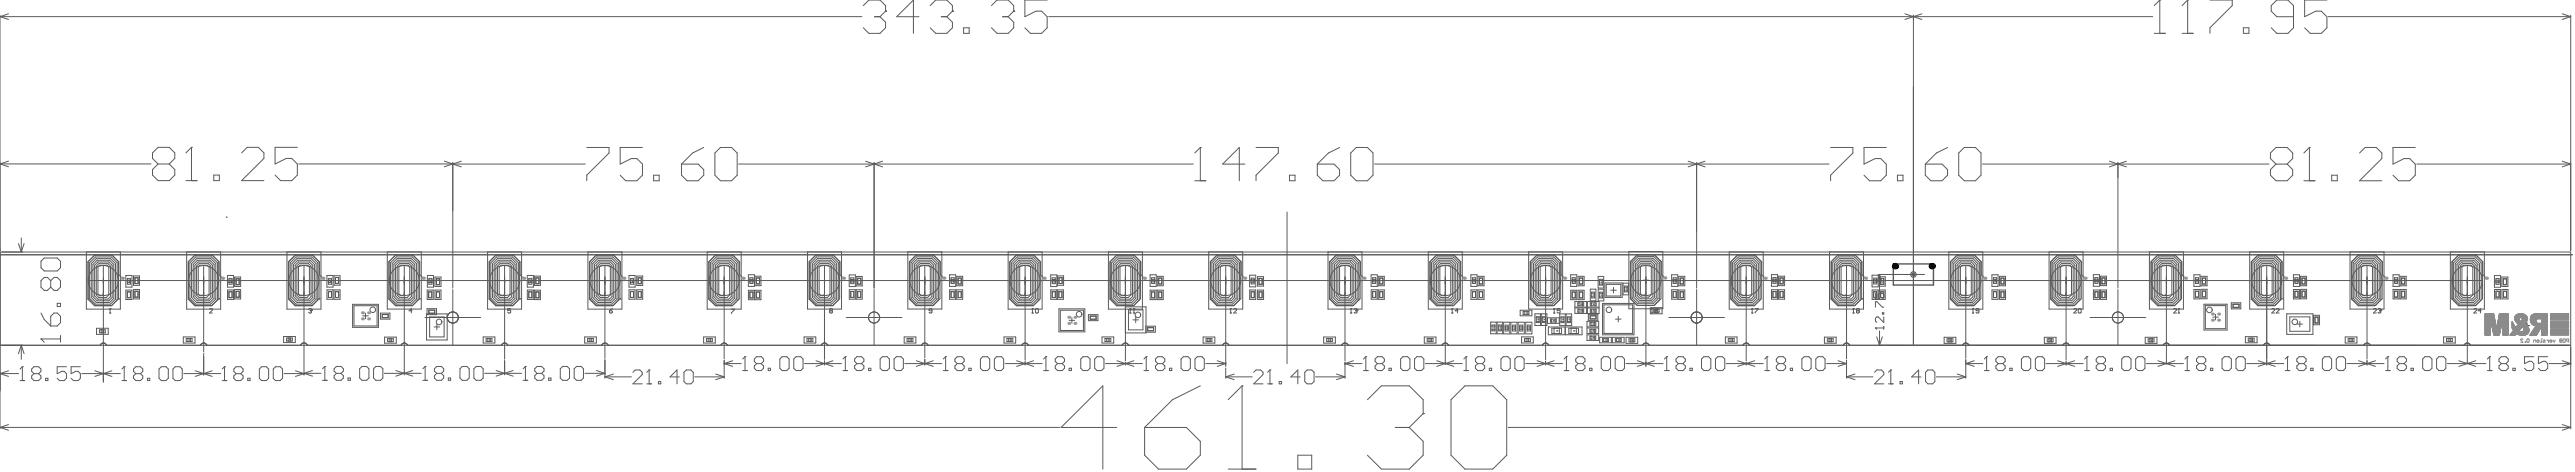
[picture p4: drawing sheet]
<svg xmlns="http://www.w3.org/2000/svg" width="1538mm" height="282mm" viewBox="0 0 1538 282" stroke-linecap="round" stroke-linejoin="round" font-family="sans-serif">
<g fill="none" stroke="#5a5a5a" stroke-width=".6">
<path d="M52 150h20v35h-20zM111 150h21v35h-21zM171 150h21v35h-21zM231 150h21v35h-21zM291 150h21v35h-21zM351 150h20v35h-20zM422 150h21v35h-21zM482 150h21v35h-21zM542 150h21v35h-21zM602 150h20v35h-20zM662 150h20v35h-20zM722 150h20v35h-20z"/>
<path d="M793 150h21v35h-21zM853 150h20v35h-20zM913 150h20v35h-20zM973 150h20v34h-20zM1033 150h20v35h-20zM1093 150h20v35h-20zM1164 150h20v35h-20zM1224 150h20v35h-20zM1284 150h20v35h-20zM1344 150h20v35h-20zM1404 150h20v35h-20zM1464 150h20v35h-20z"/>
<path d="M60 168h3M62 166v3M75 165h4v6h-4zM75 173h4v6h-4zM80 165h3v5h-3zM80 173h3v6h-3zM120 168h3M122 166v3M136 165h4v6h-4zM136 173h3v6h-3zM140 173h4v6h-4zM140 165h4v6h-4z"/>
<path d="M180 168h3M182 166v3M195 165h4v6h-4zM195 173h4v6h-4zM200 165h3v5h-3zM200 173h3v6h-3zM240 168h3M241 166v3M255 173h4v6h-4zM255 165h4v6h-4zM260 173h3v6h-3zM260 165h3v6h-3z"/>
<path d="M300 168h3M301 166v3M315 165h4v6h-4zM315 173h4v6h-4zM319 173h4v6h-4zM319 165h4v6h-4zM360 168h3M361 166v3M376 165h3v6h-3zM376 173h3v6h-3zM380 165h4v5h-4zM380 173h4v6h-4z"/>
<path d="M431 168h3M433 166v3M447 164h4v7h-4zM447 173h4v6h-4zM451 173h4v6h-4zM451 165h4v6h-4zM491 168h3M493 166v3M507 164h4v7h-4zM507 173h4v6h-4zM511 173h4v6h-4zM511 165h4v6h-4z"/>
<path d="M551 167h3M552 166v3M567 164h4v7h-4zM567 173h4v6h-4zM571 173h4v6h-4zM571 165h4v6h-4zM611 168h3M612 166v3M628 164h3v7h-3zM628 173h3v6h-3zM632 173h3v6h-3zM632 165h3v5h-3z"/>
<path d="M671 168h3M672 166v3M687 164h4v7h-4zM687 173h4v6h-4zM691 173h4v6h-4zM691 165h4v6h-4zM730 168h4M732 166v3M746 164h4v7h-4zM746 173h4v6h-4zM751 165h4v6h-4zM751 173h4v6h-4z"/>
<path d="M802 168h3M803 166v3M819 164h4v7h-4zM819 173h4v6h-4zM823 173h4v6h-4zM823 165h4v6h-4zM862 168h3M863 166v3M879 164h3v7h-3zM879 173h3v6h-3zM883 173h3v6h-3zM883 165h3v6h-3z"/>
<path d="M922 168h3M923 166v3M938 164h4v7h-4zM938 173h4v6h-4zM943 173h3v6h-3zM943 165h3v6h-3zM950 173h3v7h-3zM955 165h3v7h-3zM955 173h3v7h-3zM959 169h10v9h-10zM962 173h3M964 172v3"/>
<path d="M970 169h3v7h-3zM981 167h4M983 166v3M999 164h3v7h-3zM999 173h3v6h-3zM1003 173h3v6h-3zM1003 165h3v6h-3zM1041 168h4M1043 166v3M1058 164h4v7h-4zM1058 173h4v6h-4zM1062 165h4v6h-4z"/>
<path d="M1062 173h4v6h-4zM1101 168h4M1103 166v3M1118 164h4v7h-4zM1118 173h4v6h-4zM1122 173h4v6h-4zM1122 165h4v6h-4zM1173 168h3M1174 166v3M1190 164h3v7h-3zM1190 173h3v6h-3zM1194 165h4v6h-4z"/>
<path d="M1194 173h4v6h-4zM1232 168h4M1234 166v3M1250 164h4v7h-4zM1250 173h4v6h-4zM1255 173h3v6h-3zM1255 165h3v6h-3zM1292 168h4M1294 166v3M1310 164h4v7h-4zM1310 173h4v6h-4zM1315 165h3v6h-3z"/>
<path d="M1315 173h3v5h-3zM1352 168h4M1354 166v3M1370 164h4v7h-4zM1370 173h4v6h-4zM1374 165h4v6h-4zM1374 173h4v5h-4zM1412 168h4M1414 166v3M1429 164h4v7h-4zM1429 173h4v5h-4zM1434 165h3v6h-3z"/>
<path d="M1434 173h3v5h-3zM1472 168h3M1474 166v3M1490 165h4v7h-4zM1490 173h4v6h-4zM1494 165h4v6h-4zM1495 173h3v6h-3zM58 196h7v4h-7zM211 182h15v13h-15zM217 189h3M218 187v3M227 187h6v4h-6z"/>
<path d="M255 187h12v16h-12zM255 184h6v4h-6zM259 195h4M261 194v3M633 184h15v14h-15zM639 191h3M640 190v3M650 188h6v3h-6zM672 183h13v16h-13zM677 191h3M678 189v4M684 195h6v3h-6z"/>
<path d="M890 192h4v7h-4zM894 192h4v7h-4zM898 192h4v7h-4zM902 192h4v7h-4zM907 192h3v7h-3zM908 185h7v4h-7zM911 192h4v7h-4zM917 187h3v7h-3zM921 187h3v7h-3zM924 190h7v3h-7zM925 195h20v5h-20zM932 187h3v7h-3z"/>
<path d="M935 195v5M935 187h4v7h-4zM941 180h7v3h-7zM941 184h7v3h-7zM948 192h7v3h-7zM948 196h7v3h-7zM948 200h7v3h-7zM948 180h7v3h-7zM948 184h7v3h-7zM949 188h5v3h-5zM957 181h19v19h-19zM965 191h3"/>
<path d="M967 189v3M986 184h7v3h-7zM1316 182h14v15h-14zM1322 189h3M1323 188v3M1333 181h5v3h-5zM1366 187h16v13h-16zM1372 194h3M1374 192v3M1382 188h4v6h-4zM1508 194h3M1509 193v3"/>
<path d="M109 201h7v4h-7zM169 201h7v4h-7zM230 201h7v4h-7zM289 201h7v4h-7zM349 201h7v4h-7zM420 201h7v4h-7zM480 201h7v4h-7zM540 201h7v4h-7zM600 201h7v4h-7zM658 201h7v4h-7zM719 201h7v4h-7zM791 201h7v4h-7z"/>
<path d="M851 201h7v4h-7zM909 201h7v4h-7zM956 201h6v4h-6zM963 201h7v4h-7zM971 201h7v4h-7zM1031 201h7v4h-7zM1090 201h7v4h-7zM1161 201h7v4h-7zM1221 201h7v4h-7zM1281 201h7v4h-7zM1341 201h7v4h-7zM1401 201h7v4h-7z"/>
<path d="M1460 201h7v4h-7z"/>
</g>
<path d="M1131 158h24v12h-24z" fill="none" stroke="#5a5a5a" stroke-width=".85"/>
<g fill="#5a5a5a">
<circle cx="61" cy="198" r=".3"/>
<circle cx="77" cy="168" r=".3"/>
<circle cx="113" cy="203" r=".3"/>
<circle cx="138" cy="168" r=".3"/>
<circle cx="173" cy="203" r=".3"/>
<circle cx="233" cy="203" r=".3"/>
<circle cx="257" cy="168" r=".3"/>
<circle cx="292" cy="203" r=".3"/>
<circle cx="317" cy="168" r=".3"/>
<circle cx="378" cy="168" r=".3"/>
<circle cx="424" cy="203" r=".3"/>
<circle cx="449" cy="168" r=".3"/>
<circle cx="484" cy="203" r=".3"/>
<circle cx="509" cy="168" r=".3"/>
<circle cx="544" cy="203" r=".3"/>
<circle cx="603" cy="203" r=".3"/>
<circle cx="629" cy="168" r=".3"/>
<circle cx="662" cy="203" r=".3"/>
<circle cx="689" cy="168" r=".3"/>
<circle cx="722" cy="203" r=".3"/>
<circle cx="748" cy="168" r=".3"/>
<circle cx="794" cy="203" r=".3"/>
<circle cx="821" cy="168" r=".3"/>
<circle cx="854" cy="203" r=".3"/>
<circle cx="892" cy="196" r=".3"/>
<circle cx="900" cy="196" r=".3"/>
<circle cx="896" cy="196" r=".3"/>
<circle cx="904" cy="196" r=".3"/>
<circle cx="912" cy="203" r=".3"/>
<circle cx="909" cy="196" r=".3"/>
<circle cx="913" cy="196" r=".3"/>
<circle cx="912" cy="187" r=".3"/>
<circle cx="919" cy="191" r=".3"/>
<circle cx="922" cy="191" r=".3"/>
<circle cx="930" cy="198" r=".4"/>
<circle cx="933" cy="191" r=".3"/>
<circle cx="928" cy="191" r=".3"/>
<circle cx="940" cy="198" r=".4"/>
<circle cx="937" cy="191" r=".3"/>
<circle cx="940" cy="168" r=".3"/>
<circle cx="944" cy="182" r=".3"/>
<circle cx="944" cy="186" r=".3"/>
<circle cx="951" cy="202" r=".3"/>
<circle cx="951" cy="194" r=".3"/>
<circle cx="951" cy="198" r=".3"/>
<circle cx="952" cy="186" r=".3"/>
<circle cx="952" cy="182" r=".3"/>
<circle cx="952" cy="176" r=".3"/>
<circle cx="959" cy="203" r=".3"/>
<circle cx="956" cy="176" r=".3"/>
<circle cx="956" cy="169" r=".3"/>
<circle cx="967" cy="203" r=".3"/>
<circle cx="971" cy="173" r=".3"/>
<circle cx="989" cy="186" r=".3"/>
<circle cx="1000" cy="168" r=".3"/>
<circle cx="1034" cy="203" r=".3"/>
<circle cx="1060" cy="167" r=".3"/>
<circle cx="1093" cy="203" r=".3"/>
<circle cx="1120" cy="168" r=".3"/>
<circle cx="1165" cy="203" r=".3"/>
<circle cx="1192" cy="168" r=".3"/>
<circle cx="1225" cy="203" r=".3"/>
<circle cx="1285" cy="203" r=".3"/>
<circle cx="1312" cy="168" r=".3"/>
<circle cx="1345" cy="203" r=".3"/>
<circle cx="1372" cy="168" r=".3"/>
<circle cx="1404" cy="203" r=".3"/>
<circle cx="1431" cy="168" r=".3"/>
<circle cx="1463" cy="203" r=".3"/>
<circle cx="1492" cy="168" r=".3"/>
<circle cx="197" cy="168" r=".3"/>
<circle cx="353" cy="203" r=".3"/>
<circle cx="569" cy="168" r=".3"/>
<circle cx="880" cy="168" r=".3"/>
<circle cx="975" cy="203" r=".3"/>
<circle cx="1252" cy="167" r=".3"/>
</g>
<g fill="none" stroke="#5a5a5a" stroke-width=".6">
<path d="M0 97v53M0 98l5 2M0 98h90M5 96l-5 2M94 98h7M94 98l-3-3v-4l3-3h7l3 3v4l-3 3M94 98l-3 3v4l3 3h7l3-3v-4l-3-3M114 88h.1M114 88v20M114 88l-3 3M144 91l4-3h6l4 3v4l-14 13h14M178 88h-14v10l7-3h3l4 3v7l-4 3h-6l-4-3"/>
<path d="M265 96l5 2h-92M270 97v75M276 96l-11 4M350 98h-80l6 2M350 88h14v3l-14 14v3M384 88h-14v10l7-3h3l4 3v7l-4 3h-6l-4-3M407 98h10l3 3v4l-3 3h-7l-3-3zM420 88l-6 3-7 7M427 91l3-3h7l3 3v14l-3 3h-7l-3-3zM441 98h272M517 96l10 4M522 97v75"/>
<path d="M527 96l-10 4M717 88h.1M717 88v20M717 88l-3 3M744 98h-14l10-10v20M750 88h14v3l-14 14v3M787 98h10l3 3v4l-3 3h-7l-3-3zM800 88l-6 3-7 7M807 91l3-3h7l3 3v14l-3 3h-7l-3-3zM821 98h272M1008 96l11 4M1013 97v75"/>
<path d="M1019 96l-11 4M1093 88h14v3l-14 14v3M1127 88h-14v10l7-3h3l4 3v7l-4 3h-6l-4-3M1150 98h10l3 3v4l-3 3h-7l-3-3zM1163 88l-6 3-7 7M1170 91l3-3h7l3 3v14l-3 3h-7l-3-3zM1184 98h171M1260 96l10 4M1265 97v75M1270 96l-10 4M1360 98h6M1360 98l-4-3v-4l4-3h6l3 3v4l-3 3"/>
<path d="M1360 98l-4 3v4l4 3h6l3-3v-4l-3-3M1379 88h.1M1379 88v20M1379 88l-3 3M1409 91l4-3h6l4 3v4l-14 13h14M1443 88h-14v10l7-3h3l4 3v7l-4 3h-6l-4-3M1444 98h92M1530 96l6 2M1536 98l-6 2M1536 97v53M111 108h7M128 105h3v3h-3z"/>
<path d="M390 105h4v3h-4zM714 108h6M770 105h4v3h-4zM1133 105h4v3h-4zM1376 108h7M1393 105h3v3h-3zM135 130h.1M0 150v56h1536v-56h-1535M0 152h1537M57 152l-4 4v22l4 4h10l4-4M62 159v17M67 152l4 4v22"/>
<path d="M117 152l-4 4v22l4 4h10l4-4M122 159v17M127 152l4 4v22M177 152l-4 4v22l4 4h10l4-4M182 159v17M187 152l4 4v22M236 152l-4 4v22l4 4h10l5-4M242 159v17M246 152l5 4v22M296 152l-4 4v22l4 4h10l4-4M301 159v17M306 152l4 4v22"/>
<path d="M356 152l-4 4v22l4 4h10l4-4M361 159v17M366 152l4 4v22M428 152l-4 4v22l4 4h10l4-4v-22l-4-4M433 159v17M488 152l-5 4v22l5 4h10l4-4v-22l-4-4M492 159v17M547 152l-4 4v22l4 4h10l4-4v-22l-4-4M552 159v17M607 152l-4 4v22l4 4h10l4-4v-22l-4-4M612 159v17M667 152l-4 4v22l4 4h10l4-4v-22l-4-4"/>
<path d="M672 159v17M727 152l-4 4v22l4 4h10l4-4v-22l-4-4M732 159v17M798 152l-4 4v22l4 4h10l4-4v-22l-4-4M803 159v17M858 152l-4 4v22l4 4h10l4-4v-22l-4-4M863 159v17M918 152l-4 4v22l4 4h10l4-4v-22l-4-4M923 159v17M978 152l-4 4v22l4 4h10l4-4v-22l-4-4M983 159v17M1038 152l-4 4v22l4 4h10l4-4v-22l-4-4"/>
<path d="M1043 159v17M1098 152l-4 4v22l4 4h10l4-4M1103 159v17M1108 152l4 4v22M1169 152l-4 4v22l4 4h10l4-4v-22l-4-4M1174 159v17M1229 152l-4 4v22l4 4h10l4-4v-22l-4-4M1234 159v17M1289 152l-4 4v22l4 4h10l4-4v-22l-4-4M1294 159v17M1349 152l-4 4v22l4 4h10l4-4M1354 159v17"/>
<path d="M1359 152l4 4v22M1409 152l-4 4v22l4 4h10l4-4v-22l-4-4M1414 159v17M1469 152l-4 4v22l4 4h10l4-4v-22l-4-4M1474 159v17M53 168h18M71 178h.1M71 179h.1M76 174h2v4h-2zM78 167v2M78 167v-1h-2v4h2v-1M78 167h-2v2h2"/>
<path d="M81 166h1v3h-1zM81 174h1v3h-1zM113 168h18M122 165v5M131 178h.1M131 179h.1M137 174h2v4h-2zM139 167v2M139 167v-1h-2v4h2v-1M139 167h-2v2h2M141 174h2v3h-2zM141 167h2v3h-2z"/>
<path d="M173 168h18M191 179h.1M191 178h.1M196 174h2v4h-2zM198 167v2M198 167v-1h-2v4h2v-1M198 167h-2v2h2M200 166h2v3h-2zM200 174h2v4h-2zM232 168h18M241 165v5M251 179h.1"/>
<path d="M251 178h.1M256 174h2v4h-2zM258 167v2M258 167v-1h-2v4h2v-1M258 167h-2v2h2M261 174h2v4h-2zM261 167h2v3h-2zM270 173v33M292 168h18M301 165v5M310 179h.1M310 178h.1"/>
<path d="M316 174h2v4h-2zM318 167v2M318 167v-1h-2v4h2v-1M318 167h-2v2h2M320 166h2v3h-2zM320 174h2v4h-2zM352 168h18M370 179h.1M370 178h.1M377 174h1v4h-1zM378 167v2M378 167v-1h-1v4h1v-1"/>
<path d="M378 167h-1v2h1M381 166h2v3h-2zM381 174h2v4h-2zM424 168h18M448 174h2v4h-2zM450 167v1M450 167v-1h-2v3h2v-1M450 167h-2v1h2M452 166h2v4h-2zM452 174h2v4h-2zM483 168h19M508 174h2v4h-2z"/>
<path d="M510 167v1M510 167v-1h-2v3h2v-1M510 167h-2v1h2M512 166h2v4h-2zM512 174h2v4h-2zM522 173v33M543 168h18M568 174h2v4h-2zM570 167v1M570 167v-1h-2v3h2v-1M570 167h-2v1h2M572 166h2v4h-2z"/>
<path d="M572 174h2v4h-2zM603 168h18M629 174h1v4h-1zM629 168h1M629 167h1M630 167v1M630 167v-1h-1v3h1v-1M632 174h2v4h-2zM633 166h1v3h-1zM663 168h18M688 174h2v4h-2zM690 167v1"/>
<path d="M690 167v-1h-2v3h2v-1M690 167h-2v1h2M692 166h2v4h-2zM692 174h2v4h-2zM723 168h18M747 174h2v4h-2zM749 167v2M749 167v-1h-2v4h2v-1M749 167h-2v2h2M752 166h2v4h-2zM752 174h2v4h-2zM794 168h18"/>
<path d="M820 174h2v4h-2zM822 167v1M822 167v-1h-2v3h2v-1M822 167h-2v1h2M824 166h2v4h-2zM824 174h2v4h-2zM854 168h18M880 174h1v4h-1zM881 167v1M881 167v-1h-1v3h1v-1M881 167h-1v1h1M884 166h2v4h-2z"/>
<path d="M884 174h2v4h-2zM914 168h18M939 174h2v4h-2zM941 167v1M941 167v-1h-2v3h2v-1M941 167h-2v1h2M943 166h2v4h-2zM943 174h2v4h-2zM951 174h2v1h-2zM951 177h2v1h-2zM951 175v2M952 175v2"/>
<path d="M955 167h2v3h-2zM955 170h2M955 167h2M955 174h2v4h-2zM955 177h2M955 175h2M959 170h9v7h-9zM970 172v2M972 172h-2v-1h2v3h-2h2M974 168h18M999 174h2v4h-2zM1001 167v1"/>
<path d="M1001 167v-1h-2v3h2v-1M1001 167h-2v1h2M1004 166h1v4h-1zM1004 174h1v4h-1zM1013 173v33M1034 168h18M1059 174h2v4h-2zM1061 167v1M1061 167h-2v1h2M1061 167v-1h-2v3h2v-1M1063 166h2v4h-2zM1063 174h2v4h-2z"/>
<path d="M1094 168h18M1112 178h.1M1112 179h.1M1119 174h2v4h-2zM1121 167v2M1121 167v-1h-2v4h2v-1M1121 167h-2v2h2M1123 166h2v4h-2zM1123 174h2v4h-2zM1142 163l2 2M1144 163l-2 2M1165 168h18"/>
<path d="M1191 174h2v4h-2zM1193 167v1M1193 167v-1h-2v3h2v-1M1193 167h-2v1h2M1195 166h2v4h-2zM1195 174h2v4h-2zM1225 168h18M1251 174h2v4h-2zM1253 167v1M1253 167h-2v1h2M1253 167v-1h-2v3h2v-1M1256 166h1v4h-1z"/>
<path d="M1256 174h1v4h-1zM1265 173v33M1285 168h18M1311 174h2v3h-2zM1313 167v1M1313 167v-1h-2v3h2v-1M1313 167h-2v1h2M1316 166h1v4h-1zM1316 174h1v3h-1zM1345 168h18M1363 178h.1M1371 174h2v3h-2z"/>
<path d="M1373 167v1M1373 167v-1h-2v3h2v-1M1373 167h-2v1h2M1375 166h2v4h-2zM1375 174h2v3h-2zM1405 168h18M1430 174h2v3h-2zM1432 167v1M1432 167v-1h-2v3h2v-1M1432 167h-2v1h2M1435 166h1v4h-1zM1435 174h1v3h-1z"/>
<path d="M1465 168h18M1491 169h2M1491 174h2v3h-2zM1493 167v2M1493 167v-1h-2v4h2v-1M1493 167h-2v2M1495 167h2v3h-2zM1495 174h2v3h-2zM59 197h4v2h-4zM60 197v2M62 197v2M65 187h1"/>
<path d="M66 184v3M211 183h14v12h-14zM228 188h4v2h-4zM254 190h33M256 185h4v2h-4zM257 189h8v12h-8zM505 190h34M633 185h14v12h-14zM651 189h4v2h-4zM674 185h9v12h-9zM686 196h3v2h-3zM891 197h2"/>
<path d="M891 194h2v4h-2zM891 195h2M895 197h2M895 195h2M895 194h2v4h-2zM899 194h2v4h-2v-1h2v-2h-2zM899 195v2M905 195v2M905 195v-1h-2v4h2v-1M905 195h-2v2h2M908 195v-1h2v4h-2v-1M908 195h2v2h-2"/>
<path d="M908 195v2M910 186h3v2h-3zM910 186v2M912 194h2v1h-2zM912 197h2v1h-2zM912 195v2M913 186v2M914 195v2M918 189h1v4h-1zM918 192h1M918 190h1M921 192h2"/>
<path d="M921 189h2v4h-2zM921 190h2M927 191v1h-1v-1h4v1h-1v-1M927 192h2M927 196h6v3h-6zM928 196v3M931 196v3M932 192h2M932 189h2v4h-2zM932 190h2M936 192h2M936 189h2v4h-2z"/>
<path d="M936 190h2M937 196h6v3h-6zM938 196v3M942 196v3M942 181h4v2h-4zM942 185h4v1h-4zM943 181v2M943 185v1M945 181v2M945 185v1M950 197h3v1h-3zM950 189h3v1h-3z"/>
<path d="M950 181h3v2h-3zM950 194v-1v1h3v-1v1M950 197v1M950 193h3M951 186v-1h-1v1h3v-1v1M951 185h2M951 181v2M953 197v1M953 181v2M958 182h17v17h-17zM988 185h3v1h-3zM989 185v1"/>
<path d="M990 185v1M997 190h33M1248 190h34M1317 183h12v13h-12zM1334 182h3v2h-3zM1368 189h12v9h-12zM1383 189h2v4h-2zM0 207v49M64 206a2 2 0 0 0-2-1 2 2 0 0 0-2 1M111 202h4v2h-4zM112 202v2M114 202v2"/>
<path d="M120 206a2 2 0 0 1 2-1 2 2 0 0 1 2 1M171 202h4v2h-4zM172 202v2M174 202v2M180 206a2.1 2.1 0 0 1 2-1 2.1 2.1 0 0 1 2 1M231 202h4v2h-4zM232 202v2M234 202v2M243 206a2 2 0 0 0-1-1 2 2 0 0 0-2 1M290 202h4v2h-4zM291 202v2M293 202v2"/>
<path d="M303 206a2 2 0 0 0-2-1 2 2 0 0 0-1 1 2 2 0 0 1 1-1 2 2 0 0 1 2 1M351 202h3v2h-3zM352 202v2M353 202v2M363 206a2 2 0 0 0-2-1 2 2 0 0 0-2 1M422 202h4v2h-4zM423 202v2M425 202v2M434 206a2 2 0 0 0-1-1 2 2 0 0 0-2 1M482 202h4v2h-4zM483 202v2M485 202v2"/>
<path d="M491 206a2 2 0 0 1 1-1 2 2 0 0 1 2 1M542 202h3v2h-3zM543 202v2M544 202v2M551 206a2 2 0 0 1 1-1 2 2 0 0 1 2 1M601 202h4v2h-4zM602 202v2M604 202v2M610 206a2 2 0 0 1 2-1 2 2 0 0 1 2 1M660 202h4v2h-4zM661 202v2M663 202v2"/>
<path d="M671 205a2 2 0 0 1 3 1 2 2 0 0 0-2-1 2 2 0 0 0-2 1zM720 202h4v2h-4zM721 202v2M723 202v2M734 206a2 2 0 0 0-2-1 2 2 0 0 0-2 1M792 202h4v2h-4zM793 202v2M795 202v2M805 206a2 2 0 0 0-2-1 2 2 0 0 0-1 1M853 202h3v2h-3zM854 202v2M855 202v2"/>
<path d="M865 206a2 2 0 0 0-2-1 2 2 0 0 0-2 1M911 202h3v2h-3zM912 202v2M913 202v2M925 206a2 2 0 0 0-2-1 2 2 0 0 0-2 1M950 201v2v-2h3v2v-2M950 202h3M957 202h4v2h-4zM958 202v2M960 202v2M965 202h3v2h-3zM966 202v2"/>
<path d="M968 202v2M973 202h4v2h-4zM974 202v2M976 202v2M981 206a2 2 0 0 1 2-1 2 2 0 0 1 2 1M1032 202h4v2h-4zM1033 202v2M1035 202v2M1041 206a2 2 0 0 1 2-1 2 2 0 0 1 2 1M1092 202h3v2h-3zM1093 202v2M1094 202v2"/>
<path d="M1101 206a2 2 0 0 1 2-1 2 2 0 0 1 2 1M1163 202h4v2h-4zM1164 202v2M1166 202v2M1176 206a2 2 0 0 0-2-1 2 2 0 0 0-2 1M1223 202h3v2h-3zM1224 202v2M1225 202v2M1232 206a2 2 0 0 1 2-1 2 2 0 0 1 2 1M1283 202h4v2h-4zM1284 202v2M1286 202v2"/>
<path d="M1296 206a2 2 0 0 0-2-1 2 2 0 0 0-2 1M1343 202h3v2h-3zM1344 202v2M1345 202v2M1356 206a2 2 0 0 0-2-1 2 2 0 0 0-2 1M1403 202h3v2h-3zM1404 202v2M1405 202v2M1416 206a2 2 0 0 0-2-1 2 2 0 0 0-2 1M1461 202h4v2h-4zM1462 202v2M1464 202v2"/>
<path d="M1472 206a2 2 0 0 1 2-1 2 2 0 0 1 2 1M1536 207v49M717 230l-17 9-16 16M742 230h.1M742 230v50M742 230l-8 9M817 239l8-9h17l8 9v8M867 239l8-9h17l8 9v33l-8 8h-17l-8-8zM0 255l5 2M0 255h633M5 254l-5 1M667 255h-33l25-25v50"/>
<path d="M684 255h25l8 9v8l-8 8h-17l-8-8zM833 255h9M842 255l8 9v8l-8 8h-17l-8-8M850 247h.1M850 247l-8 8M901 255h635M1530 254l6 1M1536 255l-6 2M775 272h9v8h-9zM734 280h16"/>
<circle cx="1143" cy="164" r="1.7"/>
<circle cx="223" cy="185" r="1.7"/>
<circle cx="262" cy="192" r="1.7"/>
<circle cx="270" cy="190" r="3"/>
<circle cx="522" cy="190" r="3"/>
<circle cx="645" cy="188" r="1.7"/>
<circle cx="680" cy="188" r="1.7"/>
<circle cx="961" cy="185" r="1.7"/>
<circle cx="1013" cy="190" r="3"/>
<circle cx="1265" cy="190" r="3"/>
<circle cx="1320" cy="185" r="1.7"/>
<circle cx="1371" cy="192" r="1.7"/>
</g>
<circle cx="66" cy="184" r=".2" fill="#5a5a5a"/>
<path d="M66 184l-1 1M125 185l1-1 1 1-2 2h2M184 185l2-1v1" fill="none" stroke="#5a5a5a" stroke-width=".6"/>
<circle cx="186" cy="185" r=".2" fill="#5a5a5a"/>
<path d="M185 186h1M186 186v1l-2-1M186 185v1M437 185h2l-2 2M496 186h1M496 186v1l1-1M496 186v-1v-1l1 1v1M807 187h.1M807 184v3" fill="none" stroke="#5a5a5a" stroke-width=".6"/>
<circle cx="807" cy="184" r=".2" fill="#5a5a5a"/>
<path d="M807 184v1M809 185l1-1 1 1" fill="none" stroke="#5a5a5a" stroke-width=".6"/>
<circle cx="811" cy="185" r=".2" fill="#5a5a5a"/>
<path d="M810 186h.1M810 186h1l-1 1-1-1M811 185l-1 1M867 187h1M867 184v3" fill="none" stroke="#5a5a5a" stroke-width=".6"/>
<circle cx="867" cy="184" r=".2" fill="#5a5a5a"/>
<path d="M867 184v1M871 186h-2l2-2v3M928 187h1M928 184v3" fill="none" stroke="#5a5a5a" stroke-width=".6"/>
<circle cx="928" cy="184" r=".2" fill="#5a5a5a"/>
<path d="M246 186h-2l2-2v3M305 184h-2v2l1-1 1 1v1l-2-1M364 186h1h1l-2 1zM366 184l-2 2M557 186l-2-1v-1l2 1v1l-1 1-1-1M616 187h1M617 184v3M928 184v1M932 184h-2v2l1-1 1 1-1 1-1-1" fill="none" stroke="#5a5a5a" stroke-width=".6"/>
<circle cx="617" cy="184" r=".2" fill="#5a5a5a"/>
<path d="M617 184l-1 1M618 185l1-1 1 1v2l-2-1zM675 187h1M675 184v3" fill="none" stroke="#5a5a5a" stroke-width=".6"/>
<circle cx="675" cy="184" r=".2" fill="#5a5a5a"/>
<path d="M675 184v1M677 187h1M677 184v3" fill="none" stroke="#5a5a5a" stroke-width=".6"/>
<circle cx="677" cy="184" r=".2" fill="#5a5a5a"/>
<path d="M677 184v1M735 187h1M735 184v3" fill="none" stroke="#5a5a5a" stroke-width=".6"/>
<circle cx="735" cy="184" r=".2" fill="#5a5a5a"/>
<path d="M735 184v1M737 185v-1l2 1-2 2h2M986 187h1M987 184v3" fill="none" stroke="#5a5a5a" stroke-width=".6"/>
<circle cx="987" cy="184" r=".2" fill="#5a5a5a"/>
<path d="M987 184l-1 1M989 186h1l-1 1zM990 184l-1 2M1107 187h1M1107 184v3" fill="none" stroke="#5a5a5a" stroke-width=".6"/>
<circle cx="1107" cy="184" r=".2" fill="#5a5a5a"/>
<path d="M1107 184v1M1109 186v-1v-1l2 1-1 1M1109 186v1l2-1h-1M1109 186h1M1239 185v-1l1 1-1 2h1M1241 185l1-1 1 1v2l-2-1zM1298 185l1-1 1 1-2 2h2M1301 187h1M1301 184v3" fill="none" stroke="#5a5a5a" stroke-width=".6"/>
<circle cx="1301" cy="184" r=".2" fill="#5a5a5a"/>
<path d="M1301 184v1M1357 185v-1l2 1-2 2h2M1360 185v-1l1 1-1 2h1M1418 185v-1l1 1-1 2h1M1420 185l2-1v1" fill="none" stroke="#5a5a5a" stroke-width=".6"/>
<circle cx="1422" cy="185" r=".2" fill="#5a5a5a"/>
<path d="M1046 187h1M1047 184v3M1421 186h1M1422 186v1l-2-1M1422 185v1" fill="none" stroke="#5a5a5a" stroke-width=".6"/>
<circle cx="1047" cy="184" r=".2" fill="#5a5a5a"/>
<path d="M1047 184l-1 1M1048 184h2l-2 3M1178 187h1M1179 184v3" fill="none" stroke="#5a5a5a" stroke-width=".6"/>
<circle cx="1179" cy="184" r=".2" fill="#5a5a5a"/>
<g fill="none" stroke="#5a5a5a" stroke-width=".6">
<path d="M0 9v225M0 10l5 2M0 10h515M5 8l-5 2M516 3l3-3h7l3 3v4M522 10h4M526 10l3 3v4l-3 3h-7l-3-3M529 7h.1M529 7l-3 3M549 10h-13l10-10v20M556 3l3-3h7l3 3v4M562 10h4"/>
<path d="M566 10l3 3v4l-3 3h-7l-3-3M569 7h.1M569 7l-3 3M576 17h3v3h-3zM592 3l4-3h6l4 3v4M599 10h3M602 10l4 3v4l-4 3h-6l-4-3M606 7h.1M606 7l-4 3M625 0h-13v10l7-3h3l3 3v7l-3 3h-6l-4-3M626 10h660M1138 8l10 4"/>
<path d="M1143 9v197M1148 8l-10 4M1287 20h6M1290 0h.1M1290 0v20M1290 0l-3 3M1303 20h7M1307 0h.1M1307 0v20M1307 0l-4 3M1320 0h13v3l-13 14v3M1340 17h3v3h-3z"/>
<path d="M1370 10h-10l-3-3v-4l3-3h7l3 3v14l-3 3h-7l-3-3M1390 0h-13v10l6-3h4l3 3v7l-3 3h-7l-3-3M1391 10h145M1530 8l6 2M1536 10l-6 2M1536 9v141M769 127v90M0 152h1537M1 150h13M11 145l2 5M13 142v8M14 145l-1 5"/>
<path d="M24 156l2-2h8l2 2v4l-2 2h-8l-2-2zM30 168l2-2h2l2 2v3l-2 2h-2l-2-2M30 168v3M30 168l-2-2h-2l-2 2v3l2 2h2l2-2M122 168v42M182 168v56M242 168v56M301 168v47M361 168v46M433 168v46M492 168v47M552 168v46"/>
<path d="M612 168v47M672 168v48M732 168v51M803 168v48M863 168v50M923 168v47M983 168v51M1043 168v48M1103 168v46M1120 175v3h3l-1-2 1-1h1l1 1v2h-1M1122 164h28M1123 164v10"/>
<path d="M1123 164l-2 5M1123 164l1 5M1174 168v46M1234 168v47M1294 168v49M1354 168v50M1414 168v46M24 187l2 4 4 4M30 189l2-2h2l2 2v4l-2 2h-4zM34 181h2v2h-2zM1120 196h.1M1120 196h5"/>
<path d="M1120 196l1 1M1120 183v-3h1l3 3h1M1123 198v8M1124 187h1v1h-1zM1125 189v4l-3-4h-1l-1 1v2l1 1M1125 195v2M1179 184l-1 1M1182 186l-2-1 1-1 1 1v1v1l-2-1M1478 185v-1l1 1-1 2h1M1482 186h-2l2-2v3M1 206h13M13 206v9"/>
<path d="M13 206l-2 5M13 206l1 5M13 219h.1M13 219v8M13 219l-1 1M24 202h.1M24 202h12M24 202l2 2M36 200v4M40 219h-6v4l3-1h1l2 1v3l-2 1h-2l-2-1M48 219h-6v4l3-1h2l1 1v3l-1 1h-3l-2-1M64 206a2 2 0 0 0-2-1 2 2 0 0 0-2 1"/>
<path d="M74 219h.1M74 219v8M74 219l-1 1M120 206a2 2 0 0 1 2-1 2 2 0 0 1 2 1M122 211v13M134 219h.1M134 219v8M134 219l-1 1M184 206a2.1 2.1 0 0 0-2-1 2.1 2.1 0 0 0-2 1M194 219h.1M194 219v8M194 219l-1 1"/>
<path d="M240 206a2 2 0 0 1 2-1 2 2 0 0 1 1 1M254 219h.1M254 219v8M254 219l-1 1M300 206a2 2 0 0 1 1-1 2 2 0 0 1 2 1M301 215v9M314 219h.1M314 219v8M314 219l-2 1M359 206a2 2 0 0 1 2-1 2 2 0 0 1 2 1M361 215v11M431 206a2 2 0 0 1 2-1 2 2 0 0 1 1 1"/>
<path d="M433 215v11M433 217l5 2M433 217h10M438 215l-5 2M445 213h.1M445 213v8M445 213l-1 1M452 217h3M452 217l-1 2v1l1 1h3l1-1v-1l-1-2M452 217l-1-1v-2l1-1h3l1 1v2l-1 1M459 220h1v1h-1zM466 214l1-1h3l1 1v6l-1 1h-3l-1-1z"/>
<path d="M474 214l2-1h2l2 1v6l-2 1h-2l-2-1zM481 217h22M487 215l11 4M491 206a2 2 0 0 1 1-1 2 2 0 0 1 2 1M492 216v2M498 215l-11 4M505 213h.1M505 213v8M505 213l-1 1M512 217h3M512 217l-2 2v1l2 1h3l1-1v-1l-1-2M512 217l-2-1v-2l2-1h3l1 1v2l-1 1"/>
<path d="M519 220h1v1h-1zM526 214l1-1h3l1 1v6l-1 1h-3l-1-1zM534 214l1-1h3l2 1v6l-2 1h-3l-1-1zM540 217h23M547 215l10 4M551 206a2 2 0 0 1 1-1 2 2 0 0 1 2 1M552 215v3M557 215l-10 4M565 213h.1M565 213v8M565 213l-2 1M572 217h3"/>
<path d="M572 217l-2 2v1l2 1h3l1-1v-1l-1-2M572 217l-2-1v-2l2-1h3l1 1v2l-1 1M579 220h1v1h-1zM586 214l1-1h3l1 1v6l-1 1h-3l-1-1zM594 214l1-1h3l2 1v6l-2 1h-3l-1-1zM600 217h22M607 215l10 4M610 206a2 2 0 0 1 2-1 2 2 0 0 1 2 1M612 216v2M617 215l-10 4M625 213h.1M625 213v8"/>
<path d="M625 213l-2 1M632 217h2M632 217l-2 2v1l2 1h2l2-1v-1l-2-2M632 217l-2-1v-2l2-1h2l2 1v2l-2 1M639 220h1v1h-1zM646 214l1-1h3l1 1v6l-1 1h-3l-1-1zM654 214l1-1h3l1 1v6l-1 1h-3l-1-1zM660 217h22M667 215l10 4M670 206a2 2 0 0 1 2-1 2 2 0 0 1 2 1M672 216v2M677 215l-10 4"/>
<path d="M685 213h.1M685 213v8M685 213l-2 1M692 217h2M692 217l-2 2v1l2 1h2l2-1v-1l-2-2M692 217l-2-1v-2l2-1h2l2 1v2l-2 1M699 220h1v1h-1zM705 214l2-1h3l1 1v6l-1 1h-3l-2-1zM714 214l1-1h3l1 1v6l-1 1h-3l-1-1zM720 217h12M727 215l5 2M730 206a2 2 0 0 1 2-1 2 2 0 0 1 2 1"/>
<path d="M732 220v6M732 217l-5 2M802 206a2 2 0 0 1 1-1 2 2 0 0 1 2 1M803 216v10M803 217h11M803 217l5 2M808 215l-5 2M816 213h.1M816 213v8M816 213l-2 1M823 217h3M823 217l-2 2v1l2 1h3l1-1v-1l-1-2"/>
<path d="M823 217l-2-1v-2l2-1h3l1 1v2l-1 1M830 220h1v1h-1zM837 214l1-1h3l1 1v6l-1 1h-3l-1-1zM845 214l1-1h3l1 1v6l-1 1h-3l-1-1zM851 217h22M858 215l10 4M861 206a2 2 0 0 1 2-1 2 2 0 0 1 2 1M868 215l-10 4M876 213h.1M876 213v8M876 213l-2 1M883 217h2"/>
<path d="M883 217l-2 2v1l2 1h2l2-1v-1l-2-2M883 217l-2-1v-2l2-1h2l2 1v2l-2 1M890 220h1v1h-1zM897 214l1-1h3l1 1v6l-1 1h-3l-1-1zM905 214l1-1h3l1 1v6l-1 1h-3l-1-1zM911 217h22M918 215l10 4M921 206a2 2 0 0 1 2-1 2 2 0 0 1 2 1M923 216v2M928 215l-10 4M936 213h.1M936 213v8"/>
<path d="M936 213l-2 1M943 217h2M943 217l-2 2v1l2 1h2l2-1v-1l-2-2M943 217l-2-1v-2l2-1h2l2 1v2l-2 1M950 220h1v1h-1zM956 214l2-1h3l1 1v6l-1 1h-3l-2-1zM965 214l1-1h3l1 1v6l-1 1h-3l-1-1zM971 217h22M978 215l10 4M981 206a2 2 0 0 1 2-1 2 2 0 0 1 2 1M988 215l-10 4M996 213h.1"/>
<path d="M996 213v8M996 213l-2 1M1003 217h2M1003 217l-2 2v1l2 1h2l2-1v-1l-2-2M1003 217l-2-1v-2l2-1h2l2 1v2l-2 1M1009 220h2v1h-2zM1016 214l2-1h3l1 1v6l-1 1h-3l-2-1zM1025 214l1-1h3l1 1v6l-1 1h-3l-1-1zM1031 217h22M1038 215l10 4M1041 206a2 2 0 0 1 2-1 2 2 0 0 1 2 1M1043 216v2"/>
<path d="M1048 215l-10 4M1055 213h.1M1055 213v8M1055 213l-1 1M1062 217h3M1062 217l-1 2v1l1 1h3l2-1v-1l-2-2M1062 217l-1-1v-2l1-1h3l2 1v2l-2 1M1069 220h2v1h-2zM1076 214l2-1h2l2 1v6l-2 1h-2l-2-1zM1085 214l1-1h3l1 1v6l-1 1h-3l-1-1zM1091 217h12M1098 215l5 2"/>
<path d="M1101 206a2 2 0 0 1 2-1 2 2 0 0 1 2 1M1103 217l-5 2M1103 215v11M1121 201l2 5M1122 206h413M1124 201l-1 5M1172 206a2 2 0 0 1 2-1 2 2 0 0 1 2 1M1174 215v11M1174 217h10M1174 217l5 2M1179 215l-5 2M1187 213h.1"/>
<path d="M1187 213v8M1187 213l-2 1M1194 217h2M1194 217l-2 2v1l2 1h2l2-1v-1l-2-2M1194 217l-2-1v-2l2-1h2l2 1v2l-2 1M1201 220h1v1h-1zM1207 214l2-1h3l1 1v6l-1 1h-3l-2-1zM1216 214l1-1h3l1 1v6l-1 1h-3l-1-1zM1222 217h22M1229 215l10 4M1232 206a2 2 0 0 1 2-1 2 2 0 0 1 2 1M1234 216v2"/>
<path d="M1239 215l-10 4M1247 213h.1M1247 213v8M1247 213l-2 1M1254 217h2M1254 217l-2 2v1l2 1h2l2-1v-1l-2-2M1254 217l-2-1v-2l2-1h2l2 1v2l-2 1M1260 220h2v1h-2zM1267 214l2-1h3l1 1v6l-1 1h-3l-2-1zM1276 214l1-1h3l1 1v6l-1 1h-3l-1-1zM1282 217h22M1289 215l10 4"/>
<path d="M1292 206a2 2 0 0 1 2-1 2 2 0 0 1 2 1M1299 215l-10 4M1306 213h.1M1306 213v8M1306 213l-1 1M1313 217h3M1313 217l-1 2v1l1 1h3l2-1v-1l-2-2M1313 217l-1-1v-2l1-1h3l2 1v2l-2 1M1320 220h2v1h-2zM1327 214l2-1h2l2 1v6l-2 1h-2l-2-1zM1336 214l1-1h3l1 1v6l-1 1h-3l-1-1zM1342 217h22"/>
<path d="M1349 215l10 4M1352 206a2 2 0 0 1 2-1 2 2 0 0 1 2 1M1359 215l-10 4M1366 213h.1M1366 213v8M1366 213l-1 1M1373 217h3M1373 217l-1 2v1l1 1h3l1-1v-1l-1-2M1373 217l-1-1v-2l1-1h3l1 1v2l-1 1M1380 220h2v1h-2zM1387 214l2-1h2l2 1v6l-2 1h-2l-2-1zM1396 214l1-1h3l1 1v6l-1 1h-3l-1-1z"/>
<path d="M1402 217h22M1409 215l10 4M1412 206a2 2 0 0 1 2-1 2 2 0 0 1 2 1M1414 215v3M1419 215l-10 4M1426 213h.1M1426 213v8M1426 213l-1 1M1433 217h3M1433 217l-1 2v1l1 1h3l1-1v-1l-1-2M1433 217l-1-1v-2l1-1h3l1 1v2l-1 1M1440 220h2v1h-2z"/>
<path d="M1447 214l2-1h2l2 1v6l-2 1h-2l-2-1zM1455 214l2-1h3l1 1v6l-1 1h-3l-2-1zM1462 217h23M1469 215l10 4M1472 206a2 2 0 0 1 2-1 2 2 0 0 1 2 1M1474 217v-49h-1412v60M1479 215l-10 4M1487 213h.1M1487 213v8M1487 213l-1 1M1494 217h3M1494 217l-1 2v1l1 1h3l1-1v-1l-1-2"/>
<path d="M1494 217l-1-1v-2l1-1h3l1 1v2l-1 1M1501 220h1v1h-1zM1513 213h-5v4l3-1h1l1 1v3l-1 1h-3l-1-1M1522 213h-6v4l3-1h1l2 1v3l-2 1h-2l-2-1M1523 217h13M1530 215l6 2M1536 217l-6 2M1536 207v11M0 223l5 2M0 223h11M5 221l-5 2M12 227h3"/>
<path d="M20 223h3M20 223l-1-1v-2l1-1h3l1 1v2l-1 1M20 223l-1 2v1l1 1h3l1-1v-1l-1-2M27 226h2v1h-2zM49 223h23M57 221l10 4M67 221l-10 4M73 227h3M81 223h3M81 223l-1 2v1l1 1h3l1-1v-1l-1-2M81 223l-1-1v-2l1-1h3l1 1v2l-1 1M88 226h1v1h-1z"/>
<path d="M95 220l1-1h3l2 1v6l-2 1h-3l-1-1zM103 220l2-1h2l2 1v6l-2 1h-2l-2-1zM110 223h22M117 221l10 4M127 221l-10 4M133 227h2M141 223h3M141 223l-1 2v1l1 1h3l1-1v-1l-1-2M141 223l-1-1v-2l1-1h3l1 1v2l-1 1M148 226h1v1h-1zM155 220l1-1h3l1 1v6l-1 1h-3l-1-1zM163 220l2-1h2l2 1v6l-2 1h-2l-2-1z"/>
<path d="M170 223h12M177 221l10 4M182 223h10M187 221l-10 4M193 227h2M201 223h3M201 223l-1 1v2l1 1h3l1-1v-2l-1-1M201 223l-1-1v-2l1-1h3l1 1v2l-1 1M208 226h1v1h-1zM215 220l1-1h3l1 1v6l-1 1h-3l-1-1zM223 220l2-1h2l2 1v6l-2 1h-2l-2-1zM230 223h22"/>
<path d="M236 221l11 4M247 221l-11 4M253 227h2M261 223h3M261 223l-2 1v2l2 1h3l1-1v-2l-1-1M261 223l-2-1v-2l2-1h3l1 1v2l-1 1M268 226h1v1h-1zM275 220l1-1h3l1 1v6l-1 1h-3l-1-1zM283 220l1-1h3l2 1v6l-2 1h-3l-1-1zM289 223h23M296 221l10 4M306 221l-10 4"/>
<path d="M312 227h3M321 223h3M321 223l-2 1v2l2 1h3l1-1v-2l-1-1M321 223l-2-1v-2l2-1h3l1 1v2l-1 1M328 226h1v1h-1zM335 220l1-1h3l1 1v6l-1 1h-3l-1-1zM343 220l1-1h3l2 1v6l-2 1h-3l-1-1zM349 223h12M356 221l5 2M361 225l5 2M361 223l-5 2M361 225h16"/>
<path d="M366 223l-5 2M378 222l1-1h3l2 1v2l-6 5h6M386 229h3M388 221h.1M388 221v8M388 221l-2 1M393 228h2v1h-2zM406 225h-6l4-4v8M409 222l1-1h3l1 1v6l-1 1h-3l-1-1zM415 225h18M427 223l6 2M433 225l-6 2"/>
<path d="M444 221h2M504 221h2M563 221h3M623 221h3M683 221h3M732 225l5 2M732 225h16M737 223l-5 2M749 222l1-1h3l1 1v2l-5 5h5M757 229h3M759 221h.1M759 221v8"/>
<path d="M759 221l-2 1M764 228h2v1h-2zM777 225h-6l4-4v8M779 222l2-1h3l1 1v6l-1 1h-3l-2-1zM786 225h17M798 223l5 2M803 225l-5 2M814 221h3M874 221h3M934 221h3M994 221h3M1054 221h3"/>
<path d="M1103 225h16M1103 225l5 2M1108 223l-5 2M1120 222l1-1h3l1 1v2l-5 5h5M1128 229h3M1129 221h.1M1129 221v8M1129 221l-1 1M1135 228h1v1h-1zM1147 225h-5l4-4v8M1150 222l2-1h2l2 1v6l-2 1h-2l-2-1zM1157 225h17"/>
<path d="M1169 223l5 2M1174 225l-5 2M1185 221h3M1245 221h3M1305 221h3M1365 221h3M1425 221h3M1486 221h3"/>
<circle cx="62" cy="168" r="9"/>
<circle cx="122" cy="168" r="9"/>
<circle cx="182" cy="168" r="9"/>
<circle cx="242" cy="168" r="9"/>
<circle cx="301" cy="168" r="9"/>
<circle cx="361" cy="168" r="9"/>
<circle cx="433" cy="168" r="9"/>
<circle cx="493" cy="168" r="9"/>
<circle cx="552" cy="168" r="9"/>
<circle cx="612" cy="168" r="9"/>
<circle cx="672" cy="168" r="9"/>
<circle cx="732" cy="168" r="9"/>
<circle cx="803" cy="168" r="9"/>
<circle cx="863" cy="168" r="9"/>
<circle cx="923" cy="168" r="9"/>
<circle cx="983" cy="168" r="9"/>
<circle cx="1043" cy="168" r="9"/>
<circle cx="1103" cy="168" r="9"/>
<circle cx="1174" cy="168" r="9"/>
<circle cx="1234" cy="168" r="9"/>
<circle cx="1294" cy="168" r="9"/>
<circle cx="1354" cy="168" r="9"/>
<circle cx="1414" cy="168" r="9"/>
<circle cx="1474" cy="168" r="9"/>
</g>
<g fill="none" stroke="#8c8c8c" stroke-width=".6">
<path d="M1484 200h4M1484 199h4M1484 198h4M1484 197h4M1484 196h4M1484 195h4M1484 194h4M1484 193h4M1484 192h4M1484 192h6M1484 191h6M1484 188h6"/>
<path d="M1484 187h6M1484 190h6M1484 189h6M1488 192h2M1488 192h3M1488 193h3M1488 194h3M1488 195h3M1489 195h2M1489 196h5M1489 197h5M1489 198h4"/>
<path d="M1489 199h4M1490 200h3M1490 191h-6M1491 195h3M1492 195h2M1492 194h2M1492 193h2M1492 193h3M1492 192h3M1492 191h6M1492 190h6M1493 190h5"/>
<path d="M1493 189h5M1493 188h5M1493 187h5M1493 199h-4M1494 197h-5M1494 196h-5M1494 195h-3M1494 195h-2M1494 194h-2M1495 193h-3M1495 200h3M1495 199h3"/>
<path d="M1495 198h3M1495 197h3M1495 196h3M1495 195h3M1495 194h3M1495 193h3M1495 192h3M1498 192h-6M1498 191h-6M1500 196h6M1500 195h10M1500 195h2"/>
<path d="M1500 194h2M1500 194h1M1500 193h1M1500 192h1M1501 196h5M1501 198h10M1501 197h4M1501 198h4M1502 191h3M1502 190h3M1502 190h8M1502 189h7"/>
<path d="M1502 192h3M1503 188h6M1503 192h3M1503 192h6M1503 200h-4M1503 200h-3M1503 195h7M1503 199h-3M1503 193h6M1503 188h5M1503 195h6M1504 193h5"/>
<path d="M1504 199h6M1504 194h5M1504 188h4M1504 193h4M1504 200h6M1504 187h3M1504 200h5M1504 194h4M1505 200h4M1505 197h-4M1505 190h-3M1506 190h4"/>
<path d="M1506 192h3M1506 196h-6M1506 191h3M1507 190h3M1507 191h3M1507 198h4M1507 196h3M1507 197h4M1508 197h3M1508 196h3M1508 196h2M1510 191h-4"/>
<path d="M1510 199h-10M1510 198h-10M1511 198h-10M1511 191h4M1511 190h10M1511 192h4M1512 192h3M1512 189h9M1512 193h3M1512 193h4M1512 193h9M1512 188h9"/>
<path d="M1512 194h9M1513 194h8M1513 188h8M1514 194h7M1514 187h7M1514 196h3M1514 196h4M1514 195h7M1515 195h6M1515 191h-4M1515 200h-4M1516 200h-5"/>
<path d="M1516 199h-4M1516 191h-5M1516 198h-4M1517 198h-4M1517 197h-4M1517 196h-3M1518 196h-4M1518 200h3M1518 199h3M1518 198h3M1518 197h3M1518 196h3"/>
<path d="M1518 193h3M1518 192h3M1518 191h3M1521 195h-7M1524 200h10M1524 199h10M1524 198h10M1524 197h10M1524 196h10M1524 195h10M1524 194h10M1524 193h10"/>
<path d="M1524 192h10M1524 191h10M1524 188h10M1524 187h10M1524 190h10M1524 189h10M1488 200h-4M1499 200h4M1505 200h3M1506 200h2M1530 202v2h-1v-1h1M1531 203h1v1h-1"/>
<path d="M1534 204h-1v-1l1-1v2"/>
</g>
<circle cx="1530" cy="203" r=".3" fill="#8c8c8c"/>
<path d="M1518 204h.1M1518 203v1M1519 203h1l-1 1h1M1521 203l1 1M1522 203v1M1524 204h-1v-1h1v1h-1M1525 203l1 1v-1M1530 202l-1 1h1" fill="none" stroke="#8c8c8c" stroke-width=".6"/>
<circle cx="1518" cy="202" r=".3" fill="#8c8c8c"/>
<path d="M1507 203h-1l1 1h-1M1508 204h1zM1509 203h2l-1 1h-1zM1513 204l1-1h1v1M1515 203h1l1 1h-1z" fill="none" stroke="#8c8c8c" stroke-width=".6"/>
<g fill="none" stroke="#5a5a5a" stroke-width=".6">
<path d="M72 166l-1-2v-8l-4-4h-10l-4 4v23l4 4h9l4-4v-22l-4-4h-9l-3 4v21l3 4h9l3-3v-22l-3-3h-8l-3 3v21l3 3h7l3-3v-20l-3-3h-7l-2 3v19l2 3h7l2-2v-20l-2-2h-6l-2 2v19l2 2h5l2-2v-18l-2-2h-5l-1 2v17l1 2h4l2-2v-17l-1-1h-5v1v17v1h2l1-1v-1M132 166l-1-2v-8l-4-4h-11l-4 4v23l4 4h10l4-4v-22l-4-4h-9l-4 4v21l4 4h9l3-3v-22l-3-3h-9l-3 3v21l3 3h8l3-3v-20l-3-3h-7l-3 3v19l3 3h7l2-2v-20l-2-2h-7l-2 2v19l2 2h6l2-2v-18l-2-2h-5l-2 2v17l2 2h4l2-2v-17l-1-1h-5l-1 1v17l1 1h2l1-1v-1M192 166l-1-2v-8l-4-4h-11l-4 4v23l4 4h10l4-4v-22l-4-4h-9l-4 4v21l4 4h9l3-3v-22l-3-3h-9l-3 3v21l3 3h8l3-3v-20l-3-3h-7l-3 3v19l3 3h7l2-2v-20l-2-2h-7l-2 2v19l2 2h6l2-2v-18l-2-2h-5l-2 2v17l2 2h4l2-2v-17l-1-1h-5l-1 1v17l1 1h2l1-1v-1M252 165l-1-1v-8l-4-4h-11l-4 4v23l4 4h10l4-4v-22l-4-4h-9l-4 4v21l4 4h9l3-3v-22l-3-3h-9l-3 3v21l3 3h8l3-3v-20l-3-3h-7l-3 3v19l3 3h7l2-2v-20l-2-2h-7l-2 2v19l2 2h6l2-2v-18l-2-2h-5l-2 2v17l2 2h4l2-2v-17l-1-1h-5l-1 1v17l1 1h2v-1v-2M312 166l-1-2v-8l-4-4h-11l-4 4v23l4 4h10l4-4v-22l-4-4h-9l-4 4v21l4 4h9l3-3v-22l-3-3h-9l-3 3v21l3 3h8l3-3v-20l-3-3h-7l-3 3v19l3 3h7l2-2v-20l-2-2h-7l-2 2v19l2 2h6l2-2v-18l-2-2h-5l-2 2v17l2 2h4l2-2v-17l-1-1h-5l-1 1v17l1 1h1l1-1v-1M372 166l-1-2v-8l-4-4h-11l-4 4v23l4 4h10l4-4v-22l-4-4h-9l-4 4v21l4 4h9l3-3v-22l-3-3h-9l-3 3v21l3 3h8l3-3v-20l-3-3h-7l-3 3v19l3 3h7l2-2v-20l-2-2h-7l-2 2v19l2 2h6l2-2v-18l-2-2h-5l-2 2v17l2 2h4l2-2v-17l-1-1h-5l-1 1v17l1 1h1l1-1v-1M443 166l-1-2v-8l-4-4h-11l-4 4v23l4 4h10l4-4v-22l-4-4h-9l-4 4v21l4 4h9l3-3v-22l-3-3h-9l-3 3v21l3 3h8l3-3v-20l-3-3h-7l-3 3v19l3 3h7l2-2v-20l-2-2h-7l-2 2v19l2 2h6l2-2v-18l-2-2h-5l-2 2v17l2 2h4l2-2v-17l-1-1h-5l-1 1v17l1 1h2l1-1v-1M503 165l-1-1v-8l-4-4h-11l-4 4v23l4 4h10l4-4v-22l-4-4h-9l-4 4v21l4 4h9l3-3v-22l-3-3h-9l-3 3v21l3 3h8l3-3v-20l-3-3h-7l-3 3v19l3 3h7l2-2v-20l-2-2h-7l-2 2v19l2 2h6l2-2v-18l-2-2h-5l-2 2v17l2 2h4l2-2v-17l-1-1h-5l-1 1v17l1 1h2l1-1v-2M563 165l-1-1v-8l-4-4h-11l-4 4v23l4 4h10l4-4v-22l-4-4h-9l-4 4v21l4 4h9l3-3v-22l-3-3h-9l-3 3v21l3 3h8l3-3v-20l-3-3h-7l-3 3v19l3 3h7l2-2v-20l-2-2h-7l-2 2v19l2 2h6l2-2v-18l-2-2h-5l-2 2v17l2 2h4l2-2v-17l-1-1h-5l-1 1v17l1 1h2v-1v-2M623 166l-1-2v-8l-4-4h-11l-4 4v23l4 4h10l4-4v-22l-4-4h-9l-4 4v21l4 4h9l3-3v-22l-3-3h-9l-3 3v21l3 3h8l3-3v-20l-3-3h-7l-3 3v19l3 3h7l2-2v-20l-2-2h-7l-2 2v19l2 2h6l2-2v-18l-2-2h-5l-2 2v17l2 2h4l2-2v-17l-1-1h-5l-1 1v17l1 1h1l1-1v-1M683 166l-2-2v-8l-4-4h-10l-4 4v23l4 4h10l3-4v-22l-3-4h-10l-3 4v21l3 4h9l3-3v-22l-3-3h-8l-3 3v21l3 3h8l2-3v-20l-2-3h-8l-2 3v19l2 3h7l2-2v-20l-2-2h-6l-2 2v19l2 2h6l1-2v-18l-1-2h-6l-1 2v17l1 2h5l1-2v-17l-1-1h-4l-1 1v17l1 1h1l1-1v-1M743 165l-2-1v-8l-4-4h-10l-4 4v23l4 4h10l3-4v-22l-3-4h-10l-3 4v21l3 4h9l3-3v-22l-3-3h-8l-3 3v21l3 3h8l2-3v-20l-2-3h-8l-2 3v19l2 3h7l2-2v-20l-2-2h-6l-2 2v19l2 2h6l1-2v-18l-1-2h-6l-1 2v17l1 2h5l1-2v-17l-1-1h-4l-1 1v17l1 1h1l1-1v-2"/>
<path d="M814 165l-1-1v-8l-4-4h-11l-4 4v23l4 4h10l4-4v-22l-4-4h-9l-4 4v21l4 4h9l3-3v-22l-3-3h-9l-3 3v21l3 3h8l3-3v-20l-3-3h-7l-3 3v19l3 3h7l2-2v-20l-2-2h-7l-2 2v19l2 2h6l2-2v-18l-2-2h-5l-2 2v17l2 2h4l2-2v-17l-1-1h-5l-1 1v17l1 1h1l1-1v-2M874 165l-1-1v-8l-4-4h-11l-4 4v23l4 4h10l4-4v-22l-4-4h-9l-4 4v21l4 4h9l3-3v-22l-3-3h-9l-3 3v21l3 3h8l3-3v-20l-3-3h-7l-3 3v19l3 3h7l2-2v-20l-2-2h-7l-2 2v19l2 2h6l2-2v-18l-2-2h-5l-2 2v17l2 2h4l2-2v-17l-1-1h-5l-1 1v17l1 1h1l1-1v-2M934 165l-2-1v-8l-4-4h-10l-4 4v23l4 4h10l3-4v-22l-3-4h-9l-4 4v21l4 4h8l3-3v-22l-3-3h-8l-3 3v21l3 3h8l2-3v-20l-2-3h-7l-3 3v19l3 3h6l2-2v-20l-2-2h-6l-2 2v19l2 2h6l1-2v-18l-1-2h-5l-2 2v17l2 2h4l1-2v-17l-1-1h-4l-1 1v17l1 1h1l1-1v-2M994 165l-2-1v-8l-4-4h-10l-4 4v22l4 4h10l3-3v-22l-3-4h-10l-3 4v21l3 3h9l3-3v-21l-3-3h-8l-3 3v20l3 3h8l2-2v-20l-2-3h-8l-2 3v19l2 2h7l2-2v-19l-2-2h-6l-2 2v18l2 2h6l1-1v-18l-1-2h-6l-1 2v17l1 1h5l1-1v-17l-1-1h-4l-1 1v16l1 1h1l1-1v-1M1054 166l-2-2v-8l-4-4h-10l-4 4v23l4 4h10l3-4v-22l-3-4h-10l-3 4v21l3 4h9l3-3v-22l-3-3h-8l-3 3v21l3 3h8l2-3v-20l-2-3h-8l-2 3v19l2 3h7l2-2v-20l-2-2h-6l-2 2v19l2 2h6l1-2v-18l-1-2h-6l-1 2v17l1 2h5l1-2v-17l-1-1h-4l-1 1v17l1 1h1l1-1v-1M1114 165l-2-1v-8l-4-4h-10l-4 4v23l4 4h10l3-4v-22l-3-4h-10l-3 4v21l3 4h9l3-3v-22l-3-3h-8l-3 3v21l3 3h8l2-3v-20l-2-3h-8l-2 3v19l2 3h7l2-2v-20l-2-2h-6l-2 2v19l2 2h6l1-2v-18l-1-2h-6l-1 2v17l1 2h5l1-2v-17l-1-1h-4l-1 1v17l1 1h1l1-1v-2M1185 166l-2-2v-8l-4-4h-10l-4 4v23l4 4h10l3-4v-22l-3-4h-10l-3 4v21l3 4h9l3-3v-22l-3-3h-8l-3 3v21l3 3h8l2-3v-20l-2-3h-8l-2 3v19l2 3h7l2-2v-20l-2-2h-6l-2 2v19l2 2h6l1-2v-18l-1-2h-6l-1 2v17l1 2h5l1-2v-17l-1-1h-4l-1 1v17l1 1h1l1-1v-1M1245 165l-2-1v-8l-4-4h-10l-4 4v23l4 4h10l3-4v-22l-3-4h-10l-3 4v21l3 4h9l3-3v-22l-3-3h-8l-3 3v21l3 3h8l2-3v-20l-2-3h-8l-2 3v19l2 3h7l2-2v-20l-2-2h-6l-2 2v19l2 2h6l1-2v-18l-1-2h-6l-1 2v17l1 2h5l1-2v-17l-1-1h-4l-1 1v17l1 1h1l1-1v-2M1305 165l-2-1v-8l-4-4h-10l-4 4v23l4 4h10l3-4v-22l-3-4h-10l-3 4v21l3 4h9l3-3v-22l-3-3h-8l-3 3v21l3 3h8l2-3v-20l-2-3h-8l-2 3v19l2 3h7l2-2v-20l-2-2h-6l-2 2v19l2 2h6l1-2v-18l-1-2h-6l-1 2v17l1 2h5l1-2v-17l-1-1h-4l-1 1v17l1 1h1l1-1v-2M1365 165l-2-1v-8l-4-4h-10l-4 4v23l4 4h10l3-4v-22l-3-4h-10l-3 4v21l3 4h9l3-3v-22l-3-3h-8l-3 3v21l3 3h8l2-3v-20l-2-3h-8l-2 3v19l2 3h7l2-2v-20l-2-2h-6l-2 2v19l2 2h6l1-2v-18l-1-2h-6l-1 2v17l1 2h5l1-2v-17l-1-1h-4l-1 1v17l1 1h1l1-1v-2M1425 165l-2-1v-8l-4-4h-10l-4 4v23l4 4h10l3-4v-22l-3-4h-10l-3 4v21l3 4h9l3-3v-22l-3-3h-8l-3 3v21l3 3h8l2-3v-20l-2-3h-8l-2 3v19l2 3h7l2-2v-20l-2-2h-6l-2 2v19l2 2h6l1-2v-18l-1-2h-6l-1 2v17l1 2h5l1-2v-17l-1-1h-4l-1 1v17l1 1h1l1-1v-2M1484 165l-1-1v-8l-4-4h-10l-4 4v23l4 4h10l3-4v-22l-3-4h-10l-3 4v21l3 4h9l3-3v-22l-3-3h-8l-3 3v21l3 3h8l2-3v-20l-2-3h-8l-2 3v19l2 3h7l2-2v-20l-2-2h-6l-2 2v19l2 2h6l1-2v-18l-1-2h-6l-1 2v17l1 2h5l1-2v-17l-1-1h-4l-1 1v17v1h2l1-1v-2"/>
</g>
<g fill="#9b9b9b">
<circle cx="220" cy="190" r=".9"/>
<circle cx="642" cy="189" r=".9"/>
<circle cx="638" cy="189" r=".9"/>
<circle cx="1322" cy="191" r=".9"/>
<circle cx="1325" cy="191" r=".9"/>
<circle cx="73" cy="166" r="1"/>
<circle cx="133" cy="166" r="1"/>
<circle cx="193" cy="166" r="1"/>
<circle cx="220" cy="187" r=".9"/>
<circle cx="253" cy="166" r="1"/>
<circle cx="444" cy="166" r="1"/>
<circle cx="504" cy="166" r="1"/>
<circle cx="564" cy="166" r="1"/>
<circle cx="638" cy="193" r=".9"/>
<circle cx="642" cy="193" r=".9"/>
<circle cx="743" cy="166" r="1"/>
<circle cx="815" cy="166" r="1"/>
<circle cx="875" cy="166" r="1"/>
<circle cx="1054" cy="166" r="1"/>
<circle cx="1114" cy="166" r="1"/>
</g>
<circle cx="1154" cy="159" r="1.9" fill="#000"/>
<g fill="#9b9b9b">
<circle cx="1186" cy="166" r="1"/>
<circle cx="1322" cy="188" r=".9"/>
<circle cx="1325" cy="188" r=".9"/>
<circle cx="1365" cy="166" r="1"/>
<circle cx="1425" cy="166" r="1"/>
<circle cx="1485" cy="166" r="1"/>
<circle cx="217" cy="190" r=".9"/>
<circle cx="217" cy="187" r=".9"/>
<circle cx="313" cy="166" r="1"/>
<circle cx="373" cy="166" r="1"/>
<circle cx="624" cy="166" r="1"/>
<circle cx="684" cy="166" r="1"/>
<circle cx="935" cy="166" r="1"/>
<circle cx="994" cy="166" r="1"/>
</g>
<circle cx="1132" cy="159" r="1.9" fill="#000"/>
<g fill="#9b9b9b">
<circle cx="1245" cy="166" r="1"/>
<circle cx="1305" cy="166" r="1"/>
</g>
</svg>
